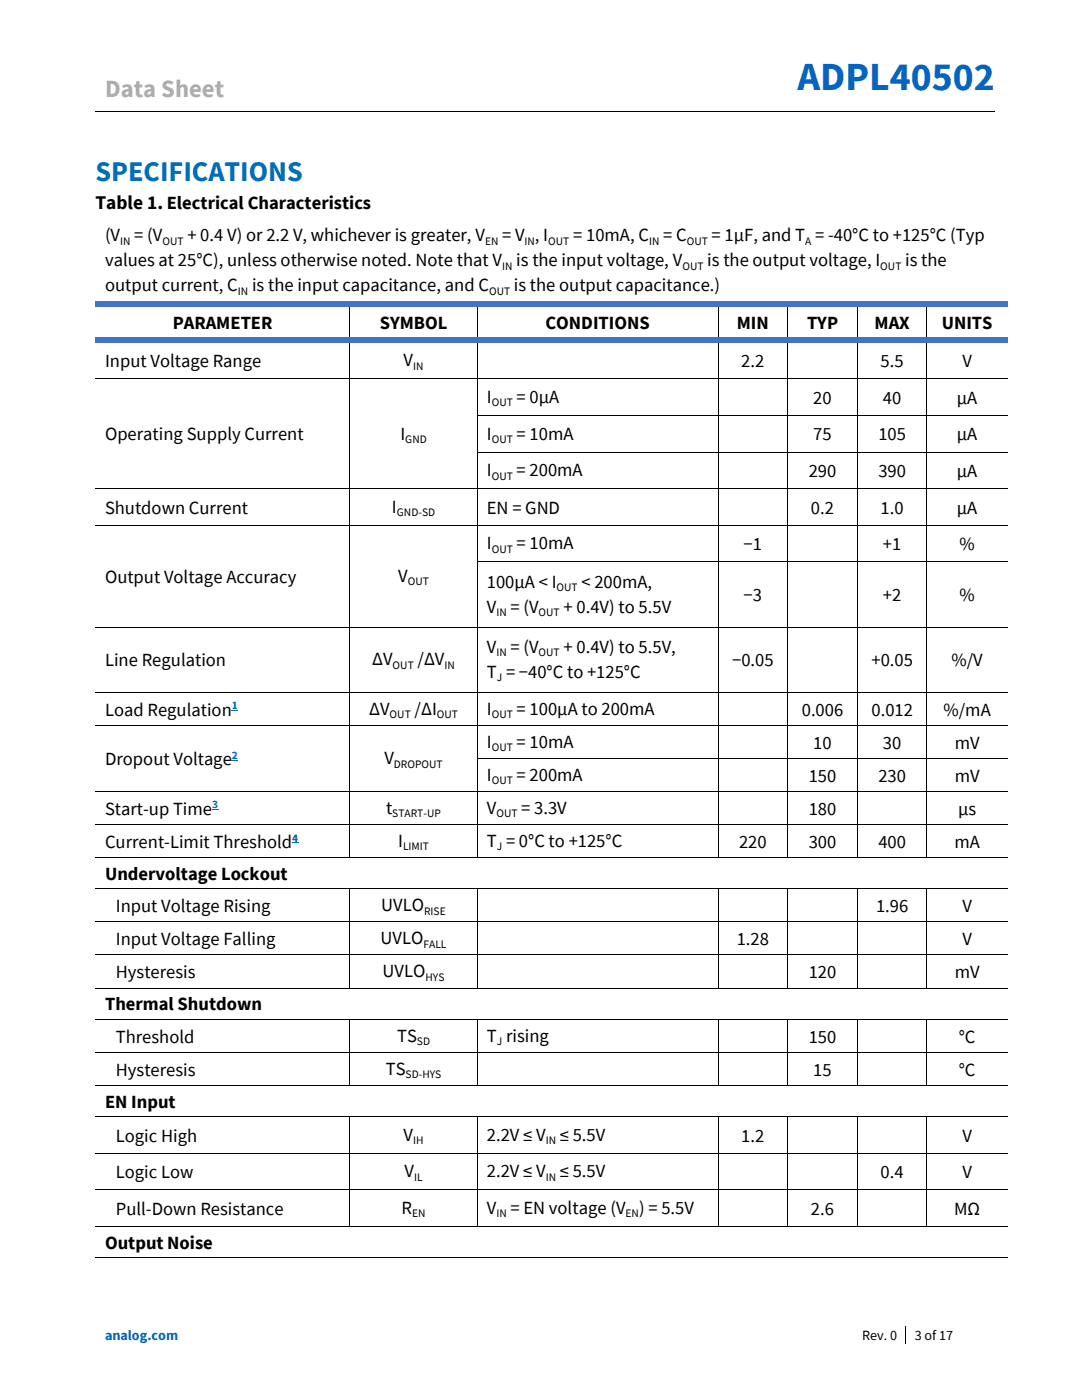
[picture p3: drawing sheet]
<svg xmlns="http://www.w3.org/2000/svg" width="216mm" height="279mm" viewBox="0 0 216 279" stroke-linecap="round" stroke-linejoin="round" font-family="sans-serif">
<defs><g id="words">
<text font-size="7.9" fill="#0563c1" x="159.1" y="18">ADPL40502</text>
<text font-size="5.7" fill="#006fb9" x="19" y="36.2">SPECIFICATIONS</text>
<text font-size="4.9" fill="#aeaaaa" x="21" y="19.3">Data Sheet</text>
<text font-size="3.9" x="19" y="41.7">Table 1. Electrical Characteristics</text>
<g font-size="3.7">
<text x="21" y="48.1">(V</text>
<text x="21" y="53.2">values at 25°C), unless otherwise noted. Note that V</text>
<text x="26.8" y="48.1">= (V</text>
<text x="37.4" y="48.1">+ 0.4 V) or 2.2 V, whichever is greater, V</text>
<text x="100.2" y="48.1">= V , I</text>
<text x="103" y="53.2">is the input voltage, V</text>
<text x="114.4" y="48.1">= 10mA, C</text>
<text x="132.3" y="48.1">= C</text>
<text x="141.1" y="53.2">is the output voltage, I</text>
<text x="142" y="48.1">= 1µF, and T = -40°C to +125°C (Typ</text>
<text x="180.6" y="53.2">is the</text>
<text x="21" y="58.2">output current, C</text>
<text x="50.3" y="58.2">is the input capacitance, and C</text>
<text x="102.6" y="58.2">is the output capacitance.)</text>
<text x="34.5" y="65.6">PARAMETER</text>
<text x="75.8" y="65.6">SYMBOL</text>
<text x="108.8" y="65.6">CONDITIONS</text>
<text x="147" y="65.6">MIN</text>
<text x="161" y="65.6">TYP</text>
<text x="174.5" y="65.6">MAX</text>
<text x="187.9" y="65.6">UNITS</text>
<text x="21" y="73.3">Input Voltage Range</text>
<text x="80.5" y="73.1">V</text>
<text x="147.9" y="73.3">2.2</text>
<text x="175.7" y="73.3">5.5</text>
<text x="192" y="73.3">V</text>
<text x="97.1" y="80.4">I</text>
<text x="103.1" y="80.4">= 0µA</text>
<text x="162.3" y="80.6">20</text>
<text x="176.2" y="80.6">40</text>
<text x="190.9" y="80.6">µA</text>
<text x="21" y="87.9">Operating Supply Current</text>
<text x="79.9" y="87.7">I</text>
<text x="97.1" y="87.7">I</text>
<text x="103.1" y="87.7">= 10mA</text>
<text x="162.3" y="87.9">75</text>
<text x="175.3" y="87.9">105</text>
<text x="190.9" y="87.9">µA</text>
<text x="97.1" y="95">I</text>
<text x="103.1" y="95">= 200mA</text>
<text x="161.4" y="95.2">290</text>
<text x="175.3" y="95.2">390</text>
<text x="190.9" y="95.2">µA</text>
<text x="21" y="102.5">Shutdown Current</text>
<text x="78.2" y="102.3">I</text>
<text x="97.1" y="102.5">EN = GND</text>
<text x="161.8" y="102.5">0.2</text>
<text x="175.7" y="102.5">1.0</text>
<text x="190.9" y="102.5">µA</text>
<text x="97.1" y="109.6">I</text>
<text x="103.1" y="109.6">= 10mA</text>
<text x="148.4" y="109.8">−1</text>
<text x="176.2" y="109.8">+1</text>
<text x="191.5" y="109.8">%</text>
<text x="21" y="116.3">Output Voltage Accuracy</text>
<text x="79.5" y="116.1">V</text>
<text x="97.1" y="117.3">100µA &lt; I</text>
<text x="116" y="117.3">&lt; 200mA,</text>
<text x="148.4" y="120">−3</text>
<text x="176.2" y="120">+2</text>
<text x="191.5" y="120">%</text>
<text x="97.1" y="122.3">V</text>
<text x="101.9" y="122.3">= (V</text>
<text x="112.5" y="122.3">+ 0.4V) to 5.5V</text>
<text x="97.1" y="130.3">V</text>
<text x="101.9" y="130.3">= (V</text>
<text x="112.5" y="130.3">+ 0.4V) to 5.5V,</text>
<text x="21" y="133">Line Regulation</text>
<text x="74.3" y="132.8">∆V</text>
<text x="83.3" y="132.8">/∆V</text>
<text x="97.1" y="135.3">T = −40°C to +125°C</text>
<text x="146.1" y="133">−0.05</text>
<text x="173.9" y="133">+0.05</text>
<text x="189.9" y="133">%/V</text>
<text x="21" y="142.8">Load Regulation</text>
<text x="73.7" y="142.6">∆V</text>
<text x="82.7" y="142.6">/∆I</text>
<text x="97.1" y="142.6">I</text>
<text x="103.1" y="142.6">= 100µA to 200mA</text>
<text x="160" y="142.8">0.006</text>
<text x="173.9" y="142.8">0.012</text>
<text x="188.3" y="142.8">%/mA</text>
<text x="97.1" y="149.2">I</text>
<text x="103.1" y="149.2">= 10mA</text>
<text x="162.3" y="149.4">10</text>
<text x="176.2" y="149.4">30</text>
<text x="190.5" y="149.4">mV</text>
<text x="21" y="152.7">Dropout Voltage</text>
<text x="76.7" y="152.5">V</text>
<text x="97.1" y="155.8">I</text>
<text x="103.1" y="155.8">= 200mA</text>
<text x="161.4" y="156">150</text>
<text x="175.3" y="156">230</text>
<text x="190.5" y="156">mV</text>
<text x="21" y="162.6">Start-up Time</text>
<text x="77" y="162.4">t</text>
<text x="97.1" y="162.4">V</text>
<text x="104" y="162.4">= 3.3V</text>
<text x="161.4" y="162.6">180</text>
<text x="191.2" y="162.6">µs</text>
<text x="21" y="169.2">Current-Limit Threshold</text>
<text x="79.4" y="169">I</text>
<text x="97.1" y="169">T = 0°C to +125°C</text>
<text x="147.5" y="169.2">220</text>
<text x="161.4" y="169.2">300</text>
<text x="175.3" y="169.2">400</text>
<text x="190.5" y="169.2">mA</text>
<text x="21" y="175.6">Undervoltage Lockout</text>
<text x="23.1" y="182">Input Voltage Rising</text>
<text x="76.1" y="181.8">UVLO</text>
<text x="174.8" y="182">1.96</text>
<text x="192" y="182">V</text>
<text x="23.1" y="188.6">Input Voltage Falling</text>
<text x="76" y="188.4">UVLO</text>
<text x="147" y="188.6">1.28</text>
<text x="192" y="188.6">V</text>
<text x="23.1" y="195.2">Hysteresis</text>
<text x="76.4" y="195">UVLO</text>
<text x="161.4" y="195.2">120</text>
<text x="190.5" y="195.2">mV</text>
<text x="21" y="201.6">Thermal Shutdown</text>
<text x="23.1" y="208.1">Threshold</text>
<text x="79.2" y="207.9">TS</text>
<text x="97.1" y="207.9">T rising</text>
<text x="161.4" y="208.1">150</text>
<text x="191.3" y="208.1">°C</text>
<text x="23.1" y="214.6">Hysteresis</text>
<text x="77" y="214.5">TS</text>
<text x="162.3" y="214.6">15</text>
<text x="191.3" y="214.6">°C</text>
<text x="21" y="221.1">EN Input</text>
<text x="23.1" y="227.8">Logic High</text>
<text x="80.5" y="227.7">V</text>
<text x="97.1" y="227.7">2.2V ≤ V</text>
<text x="111.7" y="227.7">≤ 5.5V</text>
<text x="147.9" y="227.8">1.2</text>
<text x="192" y="227.8">V</text>
<text x="23.1" y="235.1">Logic Low</text>
<text x="80.7" y="235">V</text>
<text x="97.1" y="235">2.2V ≤ V</text>
<text x="111.7" y="235">≤ 5.5V</text>
<text x="175.7" y="235.1">0.4</text>
<text x="192" y="235.1">V</text>
<text x="23.1" y="242.4">Pull-Down Resistance</text>
<text x="80.1" y="242.3">R</text>
<text x="97.1" y="242.3">V</text>
<text x="101.9" y="242.3">= EN voltage (V</text>
<text x="127.5" y="242.3">) = 5.5V</text>
<text x="161.8" y="242.4">2.6</text>
<text x="190.4" y="242.4">MΩ</text>
<text x="21" y="249.2">Output Noise</text>
</g>
<text font-size="2.8" fill="#0563c1" x="21" y="267.5">analog.com</text>
<g font-size="2.8">
<text x="172" y="267.5">Rev. 0</text>
<text x="182.5" y="267.5">3 of 17</text>
</g>
<g font-size="2.3">
<text x="24" y="48.8">IN</text>
<text x="32.4" y="48.8">OUT</text>
<text x="96.8" y="48.8">EN</text>
<text x="100.2" y="53.9">IN</text>
<text x="104.7" y="48.8">IN</text>
<text x="109.4" y="48.8">OUT</text>
<text x="129.5" y="48.8">IN</text>
<text x="136.2" y="53.9">OUT</text>
<text x="137" y="48.8">OUT</text>
<text x="160.7" y="48.8">A</text>
<text x="175.7" y="53.9">OUT</text>
<text x="47.5" y="58.9">IN</text>
<text x="97.6" y="58.9">OUT</text>
<text x="82.4" y="73.8">IN</text>
<text x="98.1" y="81.1">OUT</text>
<text x="80.9" y="88.4">GND</text>
<text x="98.1" y="88.4">OUT</text>
<text x="98.1" y="95.7">OUT</text>
<text x="79.2" y="103">GND-SD</text>
<text x="98.1" y="110.3">OUT</text>
<text x="81.4" y="116.8">OUT</text>
<text x="111" y="118">OUT</text>
<text x="99" y="123">IN</text>
<text x="107.5" y="123">OUT</text>
<text x="99" y="131">IN</text>
<text x="107.5" y="131">OUT</text>
<text x="78.3" y="133.5">OUT</text>
<text x="88.7" y="133.5">IN</text>
<text x="99.1" y="136">J</text>
<text x="77.8" y="143.3">OUT</text>
<text x="87.2" y="143.3">OUT</text>
<text x="98.1" y="143.3">OUT</text>
<text x="98.1" y="149.9">OUT</text>
<text x="78.6" y="153.2">DROPOUT</text>
<text x="98.1" y="156.5">OUT</text>
<text x="78.3" y="163.1">START-UP</text>
<text x="99" y="163.1">OUT</text>
<text x="80.4" y="169.7">LIMIT</text>
<text x="99.1" y="169.7">J</text>
<text x="84.6" y="182.5">RISE</text>
<text x="84.5" y="189.1">FALL</text>
<text x="84.9" y="195.7">HYS</text>
<text x="83.2" y="208.6">SD</text>
<text x="99.1" y="208.6">J</text>
<text x="80.9" y="215.2">SD-HYS</text>
<text x="82.4" y="228.4">IH</text>
<text x="108.9" y="228.4">IN</text>
<text x="82.6" y="235.7">IL</text>
<text x="108.9" y="235.7">IN</text>
<text x="82.2" y="243">EN</text>
<text x="99" y="243">IN</text>
<text x="124.8" y="243">EN</text>
</g>
<g font-size="2.3" fill="#006fb9">
<text x="46.3" y="141.6">1</text>
<text x="46.3" y="151.5">2</text>
<text x="42.4" y="161.3">3</text>
<text x="58.3" y="168">4</text>
</g>
</g></defs>
<path d="M19 22.3h83.2M102.4 22.3h96M180.6 264.7v3.5" fill="none" stroke="#000" stroke-width=".2"/>
<path d="M102.2 22.2h.2v.2h-.2z" fill-rule="evenodd" fill="#000"/>
<g fill="#4472c4">
<path d="M19 60.2h50.8v1.1h-50.8z" fill-rule="evenodd"/>
<path d="M69.8 60.2h1v1.1h-1z" fill-rule="evenodd"/>
<path d="M70.8 60.2h24.4v1.1h-24.4z" fill-rule="evenodd"/>
<path d="M95.2 60.2h1v1.1h-1z" fill-rule="evenodd"/>
<path d="M96.2 60.2h47v1.1h-47z" fill-rule="evenodd"/>
<path d="M143.2 60.2h1v1.1h-1z" fill-rule="evenodd"/>
<path d="M144.2 60.2h12.9v1.1h-12.9z" fill-rule="evenodd"/>
<path d="M157.1 60.2h1.1v1.1h-1.1z" fill-rule="evenodd"/>
<path d="M158.2 60.2h12.8v1.1h-12.8z" fill-rule="evenodd"/>
<path d="M171 60.2h1.1v1.1h-1.1z" fill-rule="evenodd"/>
<path d="M172.1 60.2h12.8v1.1h-12.8z" fill-rule="evenodd"/>
<path d="M184.9 60.2h1v1.1h-1z" fill-rule="evenodd"/>
<path d="M185.9 60.2h15.1v1.1h-15.1z" fill-rule="evenodd"/>
</g>
<path d="M69.8 61.3v6M95.2 61.3v6M143.3 61.3v6M157.2 61.3v6M171.1 61.3v6M185 61.3v6" fill="none" stroke="#000" stroke-width=".2"/>
<g fill="#4472c4">
<path d="M19 67.3h50.8v1.1h-50.8z" fill-rule="evenodd"/>
<path d="M69.8 67.3h1v1.1h-1z" fill-rule="evenodd"/>
<path d="M70.8 67.3h24.4v1.1h-24.4z" fill-rule="evenodd"/>
<path d="M95.2 67.3h1v1.1h-1z" fill-rule="evenodd"/>
<path d="M96.2 67.3h47v1.1h-47z" fill-rule="evenodd"/>
<path d="M143.2 67.3h1v1.1h-1z" fill-rule="evenodd"/>
<path d="M144.2 67.3h12.9v1.1h-12.9z" fill-rule="evenodd"/>
<path d="M157.1 67.3h1.1v1.1h-1.1z" fill-rule="evenodd"/>
<path d="M158.2 67.3h12.8v1.1h-12.8z" fill-rule="evenodd"/>
<path d="M171 67.3h1.1v1.1h-1.1z" fill-rule="evenodd"/>
<path d="M172.1 67.3h12.8v1.1h-12.8z" fill-rule="evenodd"/>
<path d="M184.9 67.3h1v1.1h-1z" fill-rule="evenodd"/>
<path d="M185.9 67.3h15.1v1.1h-15.1z" fill-rule="evenodd"/>
</g>
<g fill="none" stroke="#000" stroke-width=".2">
<path d="M19 75.6h50.8M69.8 68.4v7.1M69.8 75.7v7.1M69.9 75.6h25.3M95.2 68.4v7.1M95.2 75.7v7.1M95.3 75.6h47.9M143.3 68.4v7.1M143.3 75.7v7.1M143.4 75.6h13.7M157.2 68.4v7.1M157.2 75.7v7.1"/>
<path d="M157.3 75.6h13.7M171.1 68.4v7.1M171.1 75.7v7.1M171.2 75.6h13.7M185 68.4v7.1M185 75.7v7.1M185.1 75.6h15.9M19 97.5h50.8M69.8 83v7.1M69.8 90.3v7.1M69.8 97.6v7.1M69.9 97.5h25.3"/>
<path d="M95.2 83v7.1M95.2 90.3v7.1M95.2 97.6v7.1M95.3 82.9h47.9M95.3 90.2h47.9M95.3 97.5h47.9M143.3 83v7.1M143.3 90.3v7.1M143.3 97.6v7.1M143.4 82.9h13.7M143.4 90.2h13.7M143.4 97.5h13.7"/>
<path d="M157.2 83v7.1M157.2 90.3v7.1M157.2 97.6v7.1M157.3 82.9h13.7M157.3 90.2h13.7M157.3 97.5h13.7M171.1 83v7.1M171.1 90.3v7.1M171.1 97.6v7.1M171.2 82.9h13.7M171.2 90.2h13.7M171.2 97.5h13.7"/>
<path d="M185 83v7.1M185 90.3v7.1M185 97.6v7.1M185.1 82.9h15.9M185.1 90.2h15.9M185.1 97.5h15.9M19 104.8h50.8M69.8 104.9v7.1M69.8 112.2v12.9M69.9 104.8h25.3M95.2 104.9v7.1M95.2 112.2v12.9"/>
<path d="M95.3 104.8h47.9M95.3 112.1h47.9M143.3 104.9v7.1M143.3 112.2v12.9M143.4 104.8h13.7M143.4 112.1h13.7M157.2 104.9v7.1M157.2 112.2v12.9M157.3 104.8h13.7M157.3 112.1h13.7M171.1 104.9v7.1M171.1 112.2v12.9"/>
<path d="M171.2 104.8h13.7M171.2 112.1h13.7M185 104.9v7.1M185 112.2v12.9M185.1 104.8h15.9M185.1 112.1h15.9M19 125.1h50.8M69.8 125.2v12.9M69.9 125.1h25.3M95.2 125.2v12.9M95.3 125.1h47.9M143.3 125.2v12.9"/>
<path d="M143.4 125.1h13.7M157.2 125.2v12.9M157.3 125.1h13.7M171.1 125.2v12.9M171.2 125.1h13.7M185 125.2v12.9M185.1 125.1h15.9"/>
</g>
<g fill="#000">
<path d="M69.8 75.5h.1v.2h-.1z" fill-rule="evenodd"/>
<path d="M95.2 75.5h.1v.2h-.1z" fill-rule="evenodd"/>
<path d="M143.2 75.5h.2v.2h-.2z" fill-rule="evenodd"/>
<path d="M157.1 75.5h.2v.2h-.2z" fill-rule="evenodd"/>
<path d="M171 75.5h.2v.2h-.2z" fill-rule="evenodd"/>
<path d="M184.9 75.5h.2v.2h-.2z" fill-rule="evenodd"/>
<path d="M69.8 82.8h.1v.2h-.1z" fill-rule="evenodd"/>
<path d="M69.8 90.1h.1v.2h-.1z" fill-rule="evenodd"/>
<path d="M69.8 97.4h.1v.2h-.1z" fill-rule="evenodd"/>
<path d="M95.2 82.8h.1v.2h-.1z" fill-rule="evenodd"/>
<path d="M95.2 90.1h.1v.2h-.1z" fill-rule="evenodd"/>
<path d="M95.2 97.4h.1v.2h-.1z" fill-rule="evenodd"/>
<path d="M143.2 82.8h.2v.2h-.2z" fill-rule="evenodd"/>
<path d="M143.2 90.1h.2v.2h-.2z" fill-rule="evenodd"/>
<path d="M143.2 97.4h.2v.2h-.2z" fill-rule="evenodd"/>
<path d="M157.1 82.8h.2v.2h-.2z" fill-rule="evenodd"/>
<path d="M157.1 90.1h.2v.2h-.2z" fill-rule="evenodd"/>
<path d="M157.1 97.4h.2v.2h-.2z" fill-rule="evenodd"/>
<path d="M171 82.8h.2v.2h-.2z" fill-rule="evenodd"/>
<path d="M171 90.1h.2v.2h-.2z" fill-rule="evenodd"/>
<path d="M171 97.4h.2v.2h-.2z" fill-rule="evenodd"/>
<path d="M184.9 82.8h.2v.2h-.2z" fill-rule="evenodd"/>
<path d="M184.9 90.1h.2v.2h-.2z" fill-rule="evenodd"/>
<path d="M184.9 97.4h.2v.2h-.2z" fill-rule="evenodd"/>
<path d="M69.8 104.7h.1v.2h-.1z" fill-rule="evenodd"/>
<path d="M69.8 112h.1v.2h-.1z" fill-rule="evenodd"/>
<path d="M95.2 104.7h.1v.2h-.1z" fill-rule="evenodd"/>
<path d="M95.2 112h.1v.2h-.1z" fill-rule="evenodd"/>
<path d="M143.2 104.7h.2v.2h-.2z" fill-rule="evenodd"/>
<path d="M143.2 112h.2v.2h-.2z" fill-rule="evenodd"/>
<path d="M157.1 104.7h.2v.2h-.2z" fill-rule="evenodd"/>
<path d="M157.1 112h.2v.2h-.2z" fill-rule="evenodd"/>
<path d="M171 104.7h.2v.2h-.2z" fill-rule="evenodd"/>
<path d="M171 112h.2v.2h-.2z" fill-rule="evenodd"/>
<path d="M184.9 104.7h.2v.2h-.2z" fill-rule="evenodd"/>
<path d="M184.9 112h.2v.2h-.2z" fill-rule="evenodd"/>
<path d="M69.8 125.1h.1v.1h-.1z" fill-rule="evenodd"/>
<path d="M95.2 125.1h.1v.1h-.1z" fill-rule="evenodd"/>
<path d="M143.2 125.1h.2v.1h-.2z" fill-rule="evenodd"/>
<path d="M157.1 125.1h.2v.1h-.2z" fill-rule="evenodd"/>
<path d="M171 125.1h.2v.1h-.2z" fill-rule="evenodd"/>
<path d="M184.9 125.1h.2v.1h-.2z" fill-rule="evenodd"/>
</g>
<path d="M46.3 141.7h1.2v.1h-1.2z" fill-rule="evenodd" fill="#006fb9"/>
<g fill="none" stroke="#000" stroke-width=".2">
<path d="M19 138.2h50.8M69.8 138.2v6.5M69.9 138.2h25.3M95.2 138.2v6.5M95.3 138.2h47.9M143.3 138.2v6.5M143.4 138.2h13.7M157.2 138.2v6.5M157.3 138.2h13.7M171.1 138.2v6.5M171.2 138.2h13.7M185 138.2v6.5"/>
<path d="M185.1 138.2h15.9"/>
</g>
<g fill="#000">
<path d="M69.8 138.1h.1v.1h-.1z" fill-rule="evenodd"/>
<path d="M95.2 138.1h.1v.1h-.1z" fill-rule="evenodd"/>
<path d="M143.2 138.1h.2v.1h-.2z" fill-rule="evenodd"/>
<path d="M157.1 138.1h.2v.1h-.2z" fill-rule="evenodd"/>
<path d="M171 138.1h.2v.1h-.2z" fill-rule="evenodd"/>
<path d="M184.9 138.1h.2v.1h-.2z" fill-rule="evenodd"/>
</g>
<path d="M46.3 151.6h1.2v.1h-1.2z" fill-rule="evenodd" fill="#006fb9"/>
<g fill="none" stroke="#000" stroke-width=".2">
<path d="M19 144.8h50.8M69.8 144.8v6.5M69.8 151.4v6.5M69.9 144.8h25.3M95.2 144.8v6.5M95.2 151.4v6.5M95.3 144.8h47.9M95.3 151.4h47.9M143.3 144.8v6.5M143.3 151.4v6.5M143.4 144.8h13.7M143.4 151.4h13.7"/>
<path d="M157.2 144.8v6.5M157.2 151.4v6.5M157.3 144.8h13.7M157.3 151.4h13.7M171.1 144.8v6.5M171.1 151.4v6.5M171.2 144.8h13.7M171.2 151.4h13.7M185 144.8v6.5M185 151.4v6.5M185.1 144.8h15.9M185.1 151.4h15.9"/>
</g>
<g fill="#000">
<path d="M69.8 144.7h.1v.1h-.1z" fill-rule="evenodd"/>
<path d="M69.8 151.3h.1v.1h-.1z" fill-rule="evenodd"/>
<path d="M95.2 144.7h.1v.1h-.1z" fill-rule="evenodd"/>
<path d="M95.2 151.3h.1v.1h-.1z" fill-rule="evenodd"/>
<path d="M143.2 144.7h.2v.1h-.2z" fill-rule="evenodd"/>
<path d="M143.2 151.3h.2v.1h-.2z" fill-rule="evenodd"/>
<path d="M157.1 144.7h.2v.1h-.2z" fill-rule="evenodd"/>
<path d="M157.1 151.3h.2v.1h-.2z" fill-rule="evenodd"/>
<path d="M171 144.7h.2v.1h-.2z" fill-rule="evenodd"/>
<path d="M171 151.3h.2v.1h-.2z" fill-rule="evenodd"/>
<path d="M184.9 144.7h.2v.1h-.2z" fill-rule="evenodd"/>
<path d="M184.9 151.3h.2v.1h-.2z" fill-rule="evenodd"/>
</g>
<path d="M42.4 161.5h1.2v.1h-1.2z" fill-rule="evenodd" fill="#006fb9"/>
<g fill="none" stroke="#000" stroke-width=".2">
<path d="M19 158h50.8M69.8 158v6.5M69.9 158h25.3M95.2 158v6.5M95.3 158h47.9M143.3 158v6.5M143.4 158h13.7M157.2 158v6.5M157.3 158h13.7M171.1 158v6.5M171.2 158h13.7M185 158v6.5"/>
<path d="M185.1 158h15.9"/>
</g>
<g fill="#000">
<path d="M69.8 157.9h.1v.1h-.1z" fill-rule="evenodd"/>
<path d="M95.2 157.9h.1v.1h-.1z" fill-rule="evenodd"/>
<path d="M143.2 157.9h.2v.1h-.2z" fill-rule="evenodd"/>
<path d="M157.1 157.9h.2v.1h-.2z" fill-rule="evenodd"/>
<path d="M171 157.9h.2v.1h-.2z" fill-rule="evenodd"/>
<path d="M184.9 157.9h.2v.1h-.2z" fill-rule="evenodd"/>
</g>
<path d="M58.3 168.1h1.2v.1h-1.2z" fill-rule="evenodd" fill="#006fb9"/>
<g fill="none" stroke="#000" stroke-width=".2">
<path d="M19 164.5h50.8M19 171.1h50.8M19 177.4h50.8M69.8 164.6v6.5M69.8 177.5v6.4M69.9 164.5h25.3M69.9 171.1h25.3M69.9 177.4h25.3M95.2 164.6v6.5M95.2 177.5v6.4M95.3 164.5h47.9M95.3 171.1h47.9"/>
<path d="M95.3 177.4h47.9M143.3 164.6v6.5M143.3 177.5v6.4M143.4 164.5h13.7M143.4 171.1h13.7M143.4 177.4h13.7M157.2 164.6v6.5M157.2 177.5v6.4M157.3 164.5h13.7M157.3 171.1h13.7M157.3 177.4h13.7M171.1 164.6v6.5"/>
<path d="M171.1 177.5v6.4M171.2 164.5h13.7M171.2 171.1h13.7M171.2 177.4h13.7M185 164.6v6.5M185 177.5v6.4M185.1 164.5h15.9M185.1 171.1h15.9M185.1 177.4h15.9M19 184h50.8M19 190.6h50.8M19 197.2h50.8"/>
<path d="M69.8 184.1v6.4M69.8 190.7v6.4M69.9 184h25.3M69.9 190.6h25.3M69.9 197.2h25.3M95.2 184.1v6.4M95.2 190.7v6.4M95.3 184h47.9M95.3 190.6h47.9M95.3 197.2h47.9M143.3 184.1v6.4M143.3 190.7v6.4"/>
<path d="M143.4 184h13.7M143.4 190.6h13.7M143.4 197.2h13.7M157.2 184.1v6.4M157.2 190.7v6.4M157.3 184h13.7M157.3 190.6h13.7M157.3 197.2h13.7M171.1 184.1v6.4M171.1 190.7v6.4M171.2 184h13.7M171.2 190.6h13.7"/>
<path d="M171.2 197.2h13.7M185 184.1v6.4M185 190.7v6.4M185.1 184h15.9M185.1 190.6h15.9M185.1 197.2h15.9M19 203.4h50.8M19 210h50.8M19 216.6h50.8M69.8 203.5v6.4M69.8 210.1v6.4M69.9 203.4h25.3"/>
<path d="M69.9 210h25.3M69.9 216.6h25.3M95.2 203.5v6.4M95.2 210.1v6.4M95.3 203.4h47.9M95.3 210h47.9M95.3 216.6h47.9M143.3 203.5v6.4M143.3 210.1v6.4M143.4 203.4h13.7M143.4 210h13.7M143.4 216.6h13.7"/>
<path d="M157.2 203.5v6.4M157.2 210.1v6.4M157.3 203.4h13.7M157.3 210h13.7M157.3 216.6h13.7M171.1 203.5v6.4M171.1 210.1v6.4M171.2 203.4h13.7M171.2 210h13.7M171.2 216.6h13.7M185 203.5v6.4M185 210.1v6.4"/>
<path d="M185.1 203.4h15.9M185.1 210h15.9M185.1 216.6h15.9M19 222.9h50.8M19 230.2h50.8M19 237.5h50.8M69.8 222.9v7.2M69.8 230.2v7.2M69.8 237.5v7.2M69.9 222.9h25.3M69.9 230.2h25.3M69.9 237.5h25.3"/>
<path d="M95.2 222.9v7.2M95.2 230.2v7.2M95.2 237.5v7.2M95.3 222.9h47.9M95.3 230.2h47.9M95.3 237.5h47.9M143.3 222.9v7.2M143.3 230.2v7.2M143.3 237.5v7.2M143.4 222.9h13.7M143.4 230.2h13.7M143.4 237.5h13.7"/>
<path d="M157.2 222.9v7.2M157.2 230.2v7.2M157.2 237.5v7.2M157.3 222.9h13.7M157.3 230.2h13.7M157.3 237.5h13.7M171.1 222.9v7.2M171.1 230.2v7.2M171.1 237.5v7.2M171.2 222.9h13.7M171.2 230.2h13.7M171.2 237.5h13.7"/>
<path d="M185 222.9v7.2M185 230.2v7.2M185 237.5v7.2M185.1 222.9h15.9M185.1 230.2h15.9M185.1 237.5h15.9M19 244.8h50.8M19 251h182M69.9 244.8h25.3M95.3 244.8h47.9M143.4 244.8h13.7M157.3 244.8h13.7"/>
<path d="M171.2 244.8h13.7M185.1 244.8h15.9"/>
</g>
<g fill="#000">
<path d="M69.8 164.5h.1v.1h-.1z" fill-rule="evenodd"/>
<path d="M69.8 171.1h.1v.1h-.1z" fill-rule="evenodd"/>
<path d="M69.8 177.3h.1v.2h-.1z" fill-rule="evenodd"/>
<path d="M95.2 164.5h.1v.1h-.1z" fill-rule="evenodd"/>
<path d="M95.2 171.1h.1v.1h-.1z" fill-rule="evenodd"/>
<path d="M95.2 177.3h.1v.2h-.1z" fill-rule="evenodd"/>
<path d="M143.2 164.5h.2v.1h-.2z" fill-rule="evenodd"/>
<path d="M143.2 171.1h.2v.1h-.2z" fill-rule="evenodd"/>
<path d="M143.2 177.3h.2v.2h-.2z" fill-rule="evenodd"/>
<path d="M157.1 164.5h.2v.1h-.2z" fill-rule="evenodd"/>
<path d="M157.1 171.1h.2v.1h-.2z" fill-rule="evenodd"/>
<path d="M157.1 177.3h.2v.2h-.2z" fill-rule="evenodd"/>
<path d="M171 164.5h.2v.1h-.2z" fill-rule="evenodd"/>
<path d="M171 171.1h.2v.1h-.2z" fill-rule="evenodd"/>
<path d="M171 177.3h.2v.2h-.2z" fill-rule="evenodd"/>
<path d="M184.9 164.5h.2v.1h-.2z" fill-rule="evenodd"/>
<path d="M184.9 171.1h.2v.1h-.2z" fill-rule="evenodd"/>
<path d="M184.9 177.3h.2v.2h-.2z" fill-rule="evenodd"/>
<path d="M69.8 183.9h.1v.2h-.1z" fill-rule="evenodd"/>
<path d="M69.8 190.5h.1v.2h-.1z" fill-rule="evenodd"/>
<path d="M69.8 197.1h.1v.2h-.1z" fill-rule="evenodd"/>
<path d="M95.2 183.9h.1v.2h-.1z" fill-rule="evenodd"/>
<path d="M95.2 190.5h.1v.2h-.1z" fill-rule="evenodd"/>
<path d="M95.2 197.1h.1v.2h-.1z" fill-rule="evenodd"/>
<path d="M143.2 183.9h.2v.2h-.2z" fill-rule="evenodd"/>
<path d="M143.2 190.5h.2v.2h-.2z" fill-rule="evenodd"/>
<path d="M143.2 197.1h.2v.2h-.2z" fill-rule="evenodd"/>
<path d="M157.1 183.9h.2v.2h-.2z" fill-rule="evenodd"/>
<path d="M157.1 190.5h.2v.2h-.2z" fill-rule="evenodd"/>
<path d="M157.1 197.1h.2v.2h-.2z" fill-rule="evenodd"/>
<path d="M171 183.9h.2v.2h-.2z" fill-rule="evenodd"/>
<path d="M171 190.5h.2v.2h-.2z" fill-rule="evenodd"/>
<path d="M171 197.1h.2v.2h-.2z" fill-rule="evenodd"/>
<path d="M184.9 183.9h.2v.2h-.2z" fill-rule="evenodd"/>
<path d="M184.9 190.5h.2v.2h-.2z" fill-rule="evenodd"/>
<path d="M184.9 197.1h.2v.2h-.2z" fill-rule="evenodd"/>
<path d="M69.8 203.3h.1v.2h-.1z" fill-rule="evenodd"/>
<path d="M69.8 209.9h.1v.2h-.1z" fill-rule="evenodd"/>
<path d="M69.8 216.5h.1v.2h-.1z" fill-rule="evenodd"/>
<path d="M95.2 203.3h.1v.2h-.1z" fill-rule="evenodd"/>
<path d="M95.2 209.9h.1v.2h-.1z" fill-rule="evenodd"/>
<path d="M95.2 216.5h.1v.2h-.1z" fill-rule="evenodd"/>
<path d="M143.2 203.3h.2v.2h-.2z" fill-rule="evenodd"/>
<path d="M143.2 209.9h.2v.2h-.2z" fill-rule="evenodd"/>
<path d="M143.2 216.5h.2v.2h-.2z" fill-rule="evenodd"/>
<path d="M157.1 203.3h.2v.2h-.2z" fill-rule="evenodd"/>
<path d="M157.1 209.9h.2v.2h-.2z" fill-rule="evenodd"/>
<path d="M157.1 216.5h.2v.2h-.2z" fill-rule="evenodd"/>
<path d="M171 203.3h.2v.2h-.2z" fill-rule="evenodd"/>
<path d="M171 209.9h.2v.2h-.2z" fill-rule="evenodd"/>
<path d="M171 216.5h.2v.2h-.2z" fill-rule="evenodd"/>
<path d="M184.9 203.3h.2v.2h-.2z" fill-rule="evenodd"/>
<path d="M184.9 209.9h.2v.2h-.2z" fill-rule="evenodd"/>
<path d="M184.9 216.5h.2v.2h-.2z" fill-rule="evenodd"/>
<path d="M69.8 222.8h.1v.1h-.1z" fill-rule="evenodd"/>
<path d="M69.8 230.1h.1v.1h-.1z" fill-rule="evenodd"/>
<path d="M69.8 237.4h.1v.1h-.1z" fill-rule="evenodd"/>
<path d="M95.2 222.8h.1v.1h-.1z" fill-rule="evenodd"/>
<path d="M95.2 230.1h.1v.1h-.1z" fill-rule="evenodd"/>
<path d="M95.2 237.4h.1v.1h-.1z" fill-rule="evenodd"/>
<path d="M143.2 222.8h.2v.1h-.2z" fill-rule="evenodd"/>
<path d="M143.2 230.1h.2v.1h-.2z" fill-rule="evenodd"/>
<path d="M143.2 237.4h.2v.1h-.2z" fill-rule="evenodd"/>
<path d="M157.1 222.8h.2v.1h-.2z" fill-rule="evenodd"/>
<path d="M157.1 230.1h.2v.1h-.2z" fill-rule="evenodd"/>
<path d="M157.1 237.4h.2v.1h-.2z" fill-rule="evenodd"/>
<path d="M171 222.8h.2v.1h-.2z" fill-rule="evenodd"/>
<path d="M171 230.1h.2v.1h-.2z" fill-rule="evenodd"/>
<path d="M171 237.4h.2v.1h-.2z" fill-rule="evenodd"/>
<path d="M184.9 222.8h.2v.1h-.2z" fill-rule="evenodd"/>
<path d="M184.9 230.1h.2v.1h-.2z" fill-rule="evenodd"/>
<path d="M184.9 237.4h.2v.1h-.2z" fill-rule="evenodd"/>
<path d="M69.8 244.7h.1v.2h-.1z" fill-rule="evenodd"/>
<path d="M95.2 244.7h.1v.2h-.1z" fill-rule="evenodd"/>
<path d="M143.2 244.7h.2v.2h-.2z" fill-rule="evenodd"/>
<path d="M157.1 244.7h.2v.2h-.2z" fill-rule="evenodd"/>
<path d="M171 244.7h.2v.2h-.2z" fill-rule="evenodd"/>
<path d="M184.9 244.7h.2v.2h-.2z" fill-rule="evenodd"/>
</g>
<use href="#words"/>
</svg>
